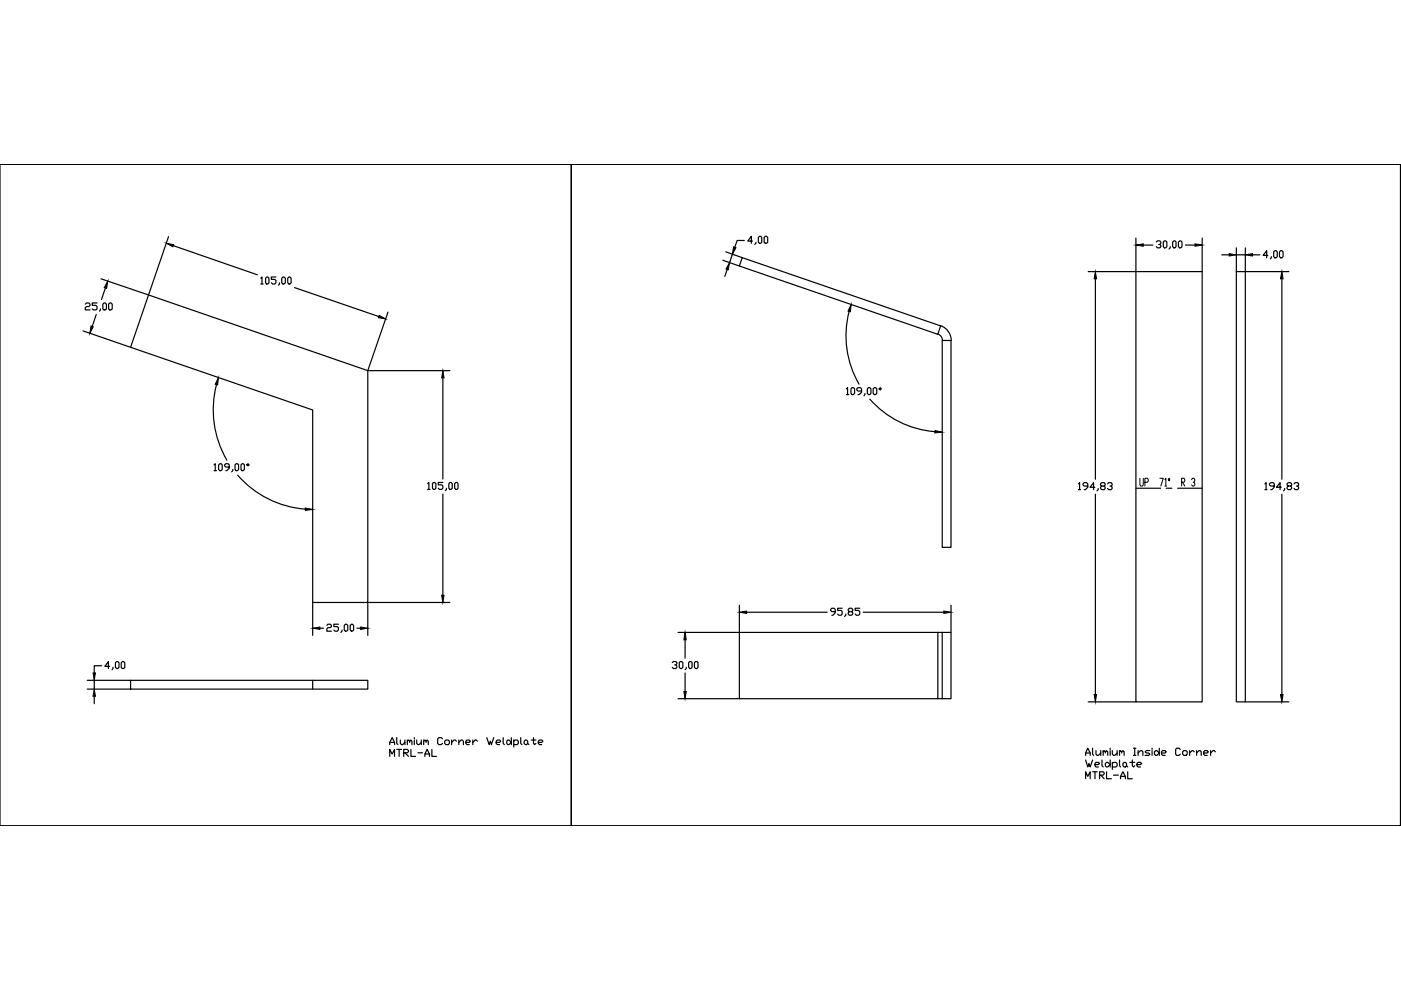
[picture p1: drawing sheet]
<svg xmlns="http://www.w3.org/2000/svg" width="297mm" height="210mm" viewBox="0 0 297 210" stroke-linecap="round" stroke-linejoin="round" font-family="sans-serif">
<!-- layer: 0 -->
<g fill="none" stroke="#000" stroke-width=".25">
<path d="M0 34.9h121.1v140.2h-121.1zM121.1 34.9h175.8v140.2h-175.8zM35.7 50.2l-4.2 12.3-10.1-3.4M36.7 52.1l17.9 6.2M55.3 59l.2-.3v1.5M56.5 58.7h.3l.2 .3v1l-.2 .2h-.3l-.2-.2v-1zM58.5 58.7h-1v.5h.8l.2 .3v.5l-.2 .2h-.5l-.3-.2M59.3 60v.2l-.3 .3M59.7 59l.3-.3h.2l.3 .3v1l-.3 .2h-.2l-.3-.2zM61 59l.3-.3 .4 .3v1l-.2 .2-.5-.2zM153.2 55.2l3.6 1.2M153.9 53.4l3.5 1.2"/>
<path d="M154.2 57.1l-.5 1.5M155.3 53.9l-.6 1.8M157.4 54.6l42 14.5-.6 1.8-42-14.5zM157.8 51h-1.5l-.5 1.4M159.6 51.1h-1.1l.8-1v1.5M160.3 51.4l-.3 .4M160.8 50.3l.2-.2h.3l.2 .2v1.1l-.2 .2-.5-.2zM162 50.3l.3-.2h.2l.3 .2v1.1l-.3 .2-.5-.2zM230.7 57.6h24.2M232.2 59.1v42.5M240.8 50.5v98.3h14.1v-91.2M242.4 52h2"/>
<path d="M245.2 51.3l.2-.2h.5l.2 .5-.2 .2h-.2M245.9 51.8l.2 .3-.2 .4h-.5l-.2-.2M246.6 51.3l.3-.2h.2l.3 .2v1l-.3 .2h-.2l-.3-.2zM248.1 52.3v.2l-.2 .3M248.6 51.3l.3-.2h.2l.2 .2v1l-.2 .2h-.2l-.3-.2zM249.9 51.3l.2-.2h.3l.2 .2v1l-.2 .2h-.3l-.2-.2zM251.3 52h2.1M254.9 50.5v7.1M259 54h1.6M262.1 57.6h1.9v91.2h-1.9zM262.1 52.5v5.1M262.1 54h1.9"/>
<path d="M264 52.5v5.1h9.3M265.6 54h1.5M268.8 54.2h-1l.8-1.1v1.6M269.5 54.4l-.2 .5M270 53.4l.3-.3h.3l.2 .3v1l-.2 .3h-.3l-.3-.3zM271.3 53.4l.2-.3h.3l.2 .3v1l-.2 .3h-.3l-.2-.3zM271.8 59.1v42.5M17.6 70.2l10.1 3.4M18.1 64.5l.2-.3h.5l.3 .3v.2l-.3 .3h-.5l-.2 .2v.5h1M20.4 66.7l-.8 2.5M20.6 64.2h-1v.5h.7l.3 .3v.5l-.3 .2h-.5l-.2-.2M21.3 65.5l-.2 .5"/>
<path d="M21.8 64.5l.3-.3h.2l.3 .3v1l-.3 .2-.5-.2zM22.4 61.1l-.9 2.4M23 64.5l.3-.3h.2l.3 .3v1l-.3 .2-.5-.2zM31.5 62.5l46.5 16.1v49.1h-11.7v-40.8l-38.6-13.3zM55.3 60.2h.5M62.4 61l17.9 6.1M82.3 66.2l-4.3 12.4h17.4M180 66a20.3 20.3 0 0 0 2.1 15.5M198.9 70.8a1.42 1.42 0 0 1 .9 1.4M199.5 69.1a3.3 3.3 0 0 1 2.2 3.1M199.8 72.2h1.8v43.8h-1.8zM45.4 98.6l.2-.3v1.5"/>
<path d="M45.4 99.8h.5M45.9 81.5a21.1 21.1 0 0 0 2.2 16.1M46.6 98.3h.3l.2 .3v.9l-.2 .3h-.3l-.2-.3v-.9zM48.6 99h-.7l-.3-.4 .3-.3h.4l.3 .3v.7l-.5 .5h-.2M49.4 99.5v.3l-.3 .2M50.1 98.3h.2l.3 .3v.9l-.3 .3h-.2l-.3-.3v-.9zM51.4 98.3l.4 .3v.9l-.2 .3-.5-.3v-.9zM52.3 98.6l.3-.3 .2 .3-.2 .2zM93.9 80.1v21.5M179.5 82.4l.2-.2v1.5M179.5 83.7h.5M180.4 82.4l.3-.2h.2l.3 .2v1l-.3 .3h-.2l-.3-.3z"/>
<path d="M182.7 82.9h-.8l-.2-.2v-.3l.2-.2h.5l.3 .2v.8l-.5 .5h-.3M183.4 83.4l-.2 .5M183.9 82.4l.2-.2h.3l.3 .2v1l-.3 .3h-.3l-.2-.3zM184.4 84.6a20.4 20.4 0 0 0 13.8 6.9M185.4 82.2h.2l.3 .2v1l-.3 .3h-.2l-.3-.3v-1zM186.6 82.2l.3 .2-.3 .3-.2-.3zM50.4 100.7a21.1 21.1 0 0 0 14.4 7.2M90.7 102.5l.2-.2v1.5M90.7 103.8h.5M91.9 102.3h.3l.2 .2v1l-.2 .3h-.3l-.2-.3v-1zM93.9 102.3h-1v.5h.7l.3 .2v.5l-.3 .3h-.4l-.3-.3M93.9 104.7v21.5"/>
<path d="M94.7 103.5v.3l-.3 .2M95.4 102.3h.2l.3 .2v1l-.3 .3h-.2l-.2-.3v-1zM96.4 102.5l.2-.2h.3l.2 .2v1l-.2 .3h-.3l-.2-.3zM228.6 102.6l.3-.3v1.5M228.6 103.8h.5M230.6 103.1h-.7l-.3-.3v-.2l.3-.3h.5l.2 .3v.7l-.5 .5h-.2M232.1 103.3h-1l.8-1v1.5M232.2 104.8v42.4M232.8 103.6v.2l-.2 .3M233.6 103.1l-.3-.3v-.2l.3-.3h.5l.2 .5-.2 .3h-.5l-.3 .2v.3l.3 .2h.5l.2-.2-.2-.5M234.8 102.6l.3-.3h.5l.2 .5-.5 .3M235.6 103.1l.2 .2-.2 .5h-.5l-.3-.2"/>
<path d="M240.8 103.5h5.3M247.3 103.5h1.2M249.7 103.5h5.2M268.2 102.6l.2-.3v1.5M268.2 103.8h.4M270.2 103.1h-.8l-.2-.3v-.2l.2-.3h.5l.3 .3v.7l-.5 .5h-.3M271.7 103.3h-1.1l.8-1v1.5M271.8 104.8v42.4M272.4 103.6v.2l-.3 .3M273.1 103.1l-.2-.3v-.2l.2-.3h.5l.3 .3v.2l-.3 .3h-.5l-.2 .2v.3l.2 .2h.5l.3-.2v-.3l-.3-.2M274.4 102.6l.2-.3h.5l.2 .5-.4 .3M275.1 103.1l.2 .2-.2 .5h-.5l-.2-.2"/>
<path d="M66.3 127.7v7M67.8 133.2h.8M69.3 132.6l.2-.3h.5l.3 .3v.3l-.3 .2h-.5l-.2 .2v.5h1M71.8 132.3h-1v.6h.7l.3 .2v.5l-.3 .2h-.5l-.2-.2M72.5 133.6v.2l-.2 .3M73 132.6l.2-.3h.3l.2 .3v1l-.2 .2h-.3l-.2-.2zM74.3 132.6l.2-.3 .5 .3v1l-.3 .2-.4-.2zM75.7 133.2h.8M78 127.7h17.4M78 127.7v7M145.2 135.7v3.8M156.8 128.3v5.8h-13"/>
<path d="M158.3 129.8h17.1M177.1 129.7h-.7l-.3-.5 .3-.2h.4l.3 .2v.7l-.5 .5h-.2M178.6 129h-1v.4h.8l.2 .3v.5l-.2 .2h-.6l-.2-.2M179.3 130.2v.2l-.2 .3M180.1 129.7l-.3-.5 .3-.2h.5l.2 .4-.2 .3h-.5l-.3 .2v.3l.3 .2h.5l.2-.2v-.3l-.2-.2M182.3 129h-1v.4h.7l.3 .3v.5l-.3 .2h-.4l-.3-.2M183 129.8h17.1M198.8 134.1h-42v14h42M199.8 134.1h-1v14h1v-14h1.8v14h-1.8M201.6 128.3v5.8M18.5 146.1h9.2v-1.9h50.3v1.9h-50.3M18.5 144.2h9.2"/>
<path d="M20 144.2v1.9M20 147.6v1.6M21.5 141.2h-1.5v1.5M23.2 141.3h-1l.8-1v1.4M24 141.5l-.3 .5M24.5 140.5l.2-.2h.3l.2 .2v1l-.2 .2h-.3l-.2-.2zM25.7 140.5l.3-.2h.2l.3 .2v1l-.3 .2h-.2l-.3-.2zM66.3 144.2v1.9M82.6 157.9v-.5l.5-1 .6 1v.5M82.6 157.4h1.1M84.1 156.4v1.2l.3 .3M84.1 158.9h1"/>
<path d="M84.6 158.9v1.5M84.9 156.9v.7l.2 .3h.3l.5-.5M85.6 159.6h.8l.2-.5-.2-.2h-.8v1.5M85.9 156.9v1M85.9 159.6l.7 .8M86.4 157.2l.2-.3 .3 .3v.2M86.4 156.9v1M86.9 157.2l.2-.3 .2 .3v.7M87.1 158.9v1.5h1M87.8 156.4v.2M87.8 156.9v1M88.3 156.9v.7l.3 .3h.3l.4-.5"/>
<path d="M88.6 159.6h1M89.3 156.9v1M89.8 157.2l.3-.3 .2 .3v.2M89.8 156.9v1M90.1 159.9h1M90.3 157.2l.3-.3 .2 .3v.7M91.6 158.9v1.5h.9M93.8 156.6l-.2-.2h-.6l-.2 .2v1l.2 .3h.6l.2-.3M94.3 157.2l.2-.3h.5l.3 .3v.4l-.3 .3h-.5l-.2-.3zM95.8 156.9v1M96.8 157.2l-.3-.3h-.2l-.5 .5M97.3 157.4l.4-.5h.3l.3 .3v.7"/>
<path d="M97.3 156.9v1M98.8 157.4h.7l.2-.2-.2-.3h-.5l-.2 .3v.4l.2 .3h.5M100.2 156.9v1M101.2 157.2l-.4-.3-.6 .5M103.2 156.4l.5 1.5 .3-.7 .2 .7 .5-1.5M105.2 157.4h.7l.3-.2-.3-.3h-.4l-.3 .3v.4l.3 .3h.4M106.7 156.4v1.2l.2 .3M107.7 156.9h.2l.5 .5-.5 .5h-.2l-.3-.3v-.4zM108.4 156.4v1.5M108.9 157.2l.3-.3h.4l.3 .3v.4l-.3 .3h-.7M108.9 156.9v1.5M110.4 156.4v1.2l.3 .3"/>
<path d="M111.1 157.2l.3-.3h.2l.3 .3v.4l-.3 .3h-.2l-.3-.3zM111.9 157.6l.2 .3M112.6 156.9h1M113.1 156.4v1.2l.3 .3 .2-.3M114.1 157.4h.8l.2-.2-.2-.3h-.5l-.3 .3v.4l.3 .3h.5M142.5 140.5l.3-.2h.5l.2 .2-.2 .5h-.3M143.3 141l.2 .2-.2 .5h-.5l-.3-.2M143.8 148.1h13M144 140.5l.3-.2 .5 .2v1l-.3 .2h-.2l-.3-.2zM145.2 142.7v3.9M145.5 141.5v.2l-.3 .3M146 140.5l.3-.2 .4 .2v1l-.2 .2h-.2l-.3-.2z"/>
<path d="M147.2 140.5l.3-.2 .5 .2v1l-.3 .2h-.2l-.3-.2zM230.2 159.7h.9M230.7 148.8h10.1M231.6 158.6v1.3l.3 .3M232.4 159.1v.8l.2 .3h.3l.5-.5M233.4 159.1v1.1M233.9 159.4l.2-.3 .3 .3v.3M233.9 159.1v1.1M234.4 159.4l.2-.3 .3 .3v.8M235.4 158.6v.3M235.4 159.1v1.1M235.8 159.1v.8l.3 .3h.2l.6-.5"/>
<path d="M236.9 159.1v1.1M237.4 159.4l.2-.3 .2 .3v.3M237.4 159.1v1.1M237.8 159.4l.3-.3 .2 .3v.8M240.3 158.6h.5M240.6 158.6v1.6M241.3 159.7l.5-.6h.3l.2 .3v.8M241.3 159.1v1.1M243.8 159.1h-.8l-.2 .3 .2 .3h.5l.3 .2-.3 .3h-.7M244.3 158.6v.3M244.3 159.1v1.1M244.8 159.4l.2-.3h.3l.5 .6-.5 .5h-.3l-.2-.3z"/>
<path d="M245.8 158.6v1.6M246.3 159.7h.7l.3-.3-.3-.3h-.5l-.2 .3v.5l.2 .3h.5M250.2 158.9l-.2-.3h-.5l-.2 .3v1l.2 .3h.5l.2-.3M250.7 159.4l.3-.3h.5l.2 .3v.5l-.2 .3h-.5l-.3-.3zM252.2 159.1v1.1M253.2 159.4l-.5-.3-.5 .6M253.7 159.7l.5-.6h.3l.2 .3v.8M253.7 159.1v1.1M255.2 159.7h.7l.3-.3-.3-.3h-.5l-.2 .3v.5l.2 .3h.5M256.7 159.1v1.1M257.7 159.4l-.3-.3h-.2l-.5 .6M264 148.8h9.3"/>
<path d="M82.6 160.4v-1.5l.5 1 .6-1v1.5M90.1 160.4v-.5l.5-1 .5 1v.5M230.2 160.2v-.5l.4-1.1 .5 1.1v.5M230.2 161.1l.4 1.5 .3-.7 .2 .7 .5-1.5M230.2 165.1v-1.5l.4 1 .5-1v1.5M231.6 163.6h1M232.2 162.1h.7l.2-.2-.2-.3h-.5l-.2 .3v.5l.2 .2h.5M232.2 163.6v1.5M233.1 164.4h.8l.2-.6-.2-.2h-.8v1.5M233.4 164.4l.7 .7M233.6 161.1v1.3l.3 .2M234.4 161.9l.2-.3h.3l.5 .5-.5 .5h-.3l-.2-.2z"/>
<path d="M234.6 163.6v1.5h1M235.4 161.1v1.5M235.8 161.9l.3-.3h.5l.3 .3v.5l-.3 .2h-.8M235.8 161.6v1.5M236.1 164.4h1M237.4 161.1v1.3l.2 .2M237.6 165.1v-.5l.5-1 .5 1v.5M237.6 164.6h1M238.1 161.9l.2-.3h.3l.2 .3v.5l-.2 .2h-.3l-.2-.2zM238.8 162.4l.3 .2M239.1 163.6v1.5h1M239.6 161.6h1"/>
<path d="M240.1 161.1v1.3l.2 .2 .3-.2M240.3 160.2h.5M241 162.1h.8l.3-.2-.3-.3h-.5l-.3 .3v.5l.3 .2h.5"/>
</g>
<g fill="#000" stroke="#000" stroke-width=".21">
<path d="M35.3 51.6l1.5 .3-.1 .4zM154.7 55.7l-.3 1.5-.5-.2zM155.5 52.3l.5 .2-.7 1.4zM232.2 57.6l.3 1.5h-.5zM240.8 52l1.6-.3v.5zM253.4 51.7l1.5 .3-1.5 .2zM260.6 53.8l1.5 .2-1.5 .3zM264 54l1.6-.2v.5zM271.8 57.6l.2 1.5h-.5zM19.3 69.1l.5 .2-.8 1.4zM22.9 59.6l-.3 1.5-.5-.1zM80.4 66.9l1.3 .7-1.5-.2z"/>
<path d="M180.5 64.6l-.2 1.5-.5-.1zM46.3 80.1l-.2 1.5-.5-.1zM93.9 78.6l.2 1.5h-.5zM198.2 91.3l1.6 .3-1.6 .2zM64.7 107.7l1.6 .3-1.6 .2zM66.3 133.2l1.5-.3v.5zM76.5 132.9l1.5 .3-1.5 .2zM93.6 126.2h.5l-.2 1.5zM145.2 134.1l.3 1.6h-.5zM156.8 129.8l1.5-.2v.5zM200.1 129.6l1.5 .2-1.5 .3zM20 146.1l.2 1.5h-.5z"/>
<path d="M19.7 142.7h.5l-.2 1.5zM145 146.6h.5l-.3 1.5zM232 147.2h.5l-.3 1.6zM271.5 147.2h.5l-.2 1.6z"/>
</g>
<path d="M241.7 101.4v1.4l.2 .3h.3l.2-.3v-1.4M242.7 102.2h.6l.2-.2-.2-.6h-.6v1.7M245.9 101.4h.7l-.5 1.7M247 101.7l.2-.3v1.7M247 103.1h.4M247.9 101.4l.1 .3-.1 .3-.2-.3zM250.5 102.2h.5l.2-.2-.2-.6h-.5v1.7M250.7 102.2l.5 .9M252.6 101.7l.2-.3h.4l.1 .6-.1 .2h-.2M253.2 102.2l.1 .3-.1 .6h-.4l-.2-.3" fill="none" stroke="#000" stroke-width=".21"/>
</svg>
